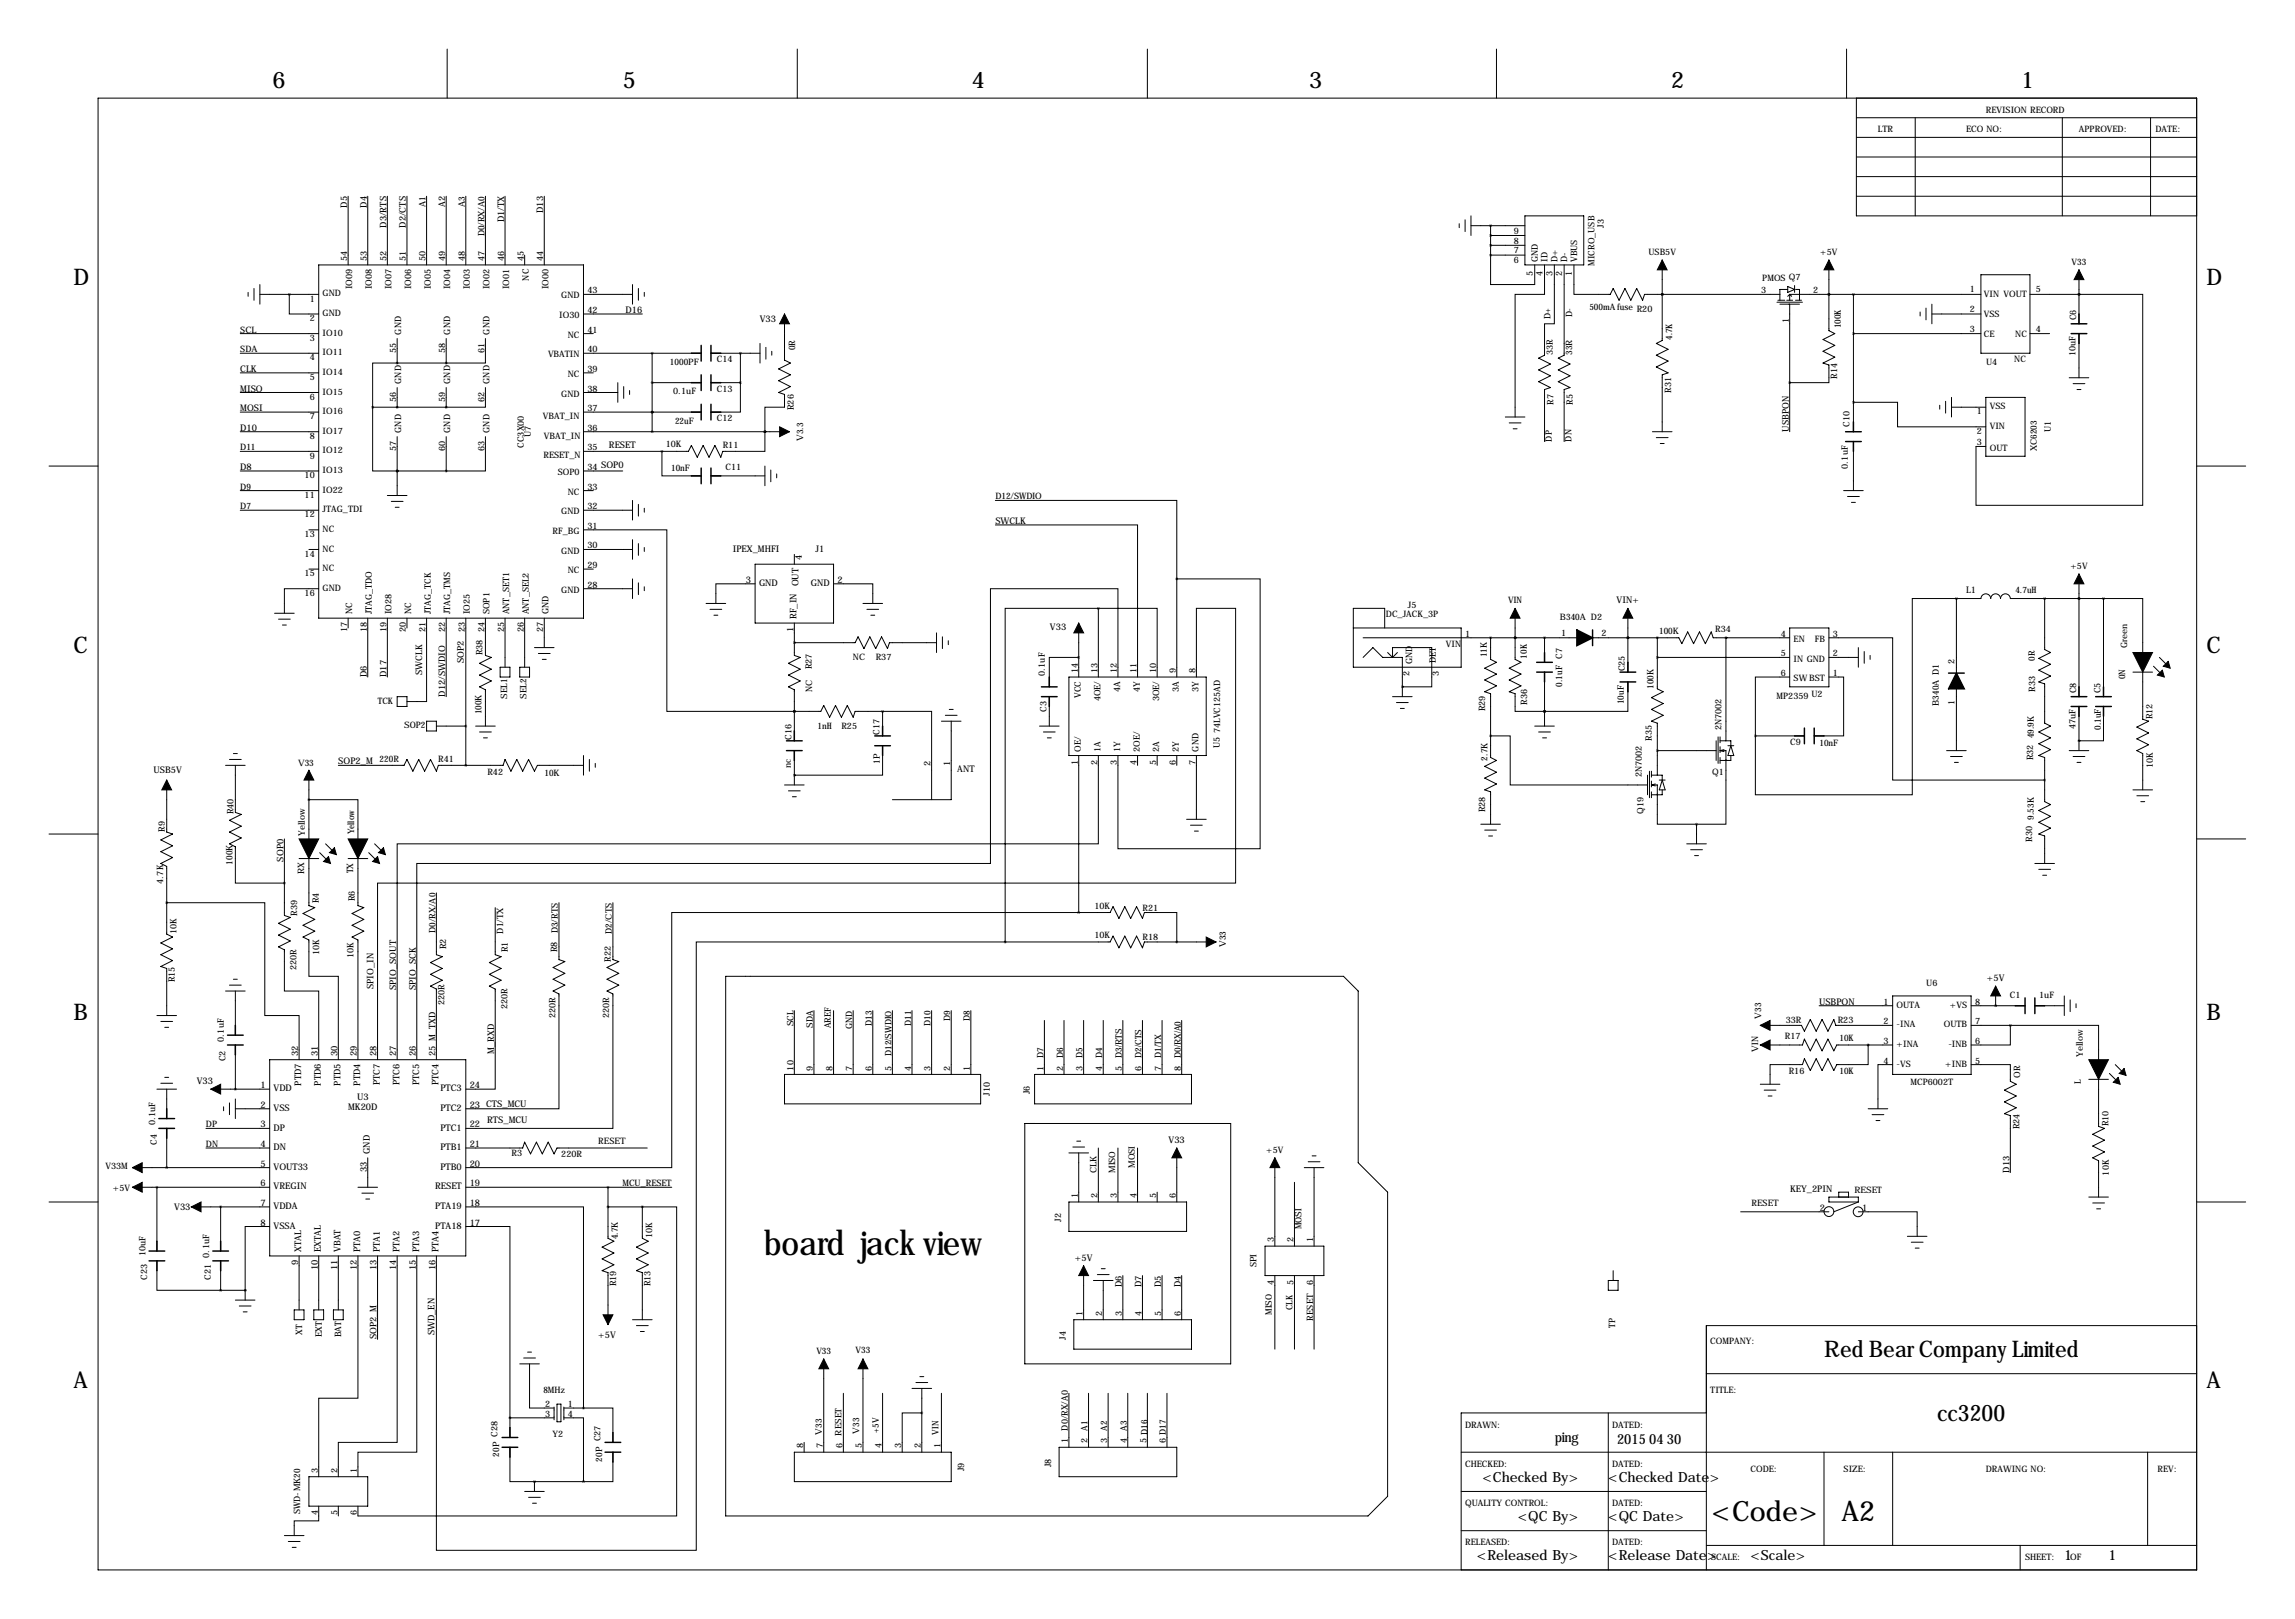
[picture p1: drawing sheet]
<svg xmlns="http://www.w3.org/2000/svg" width="594mm" height="419mm" viewBox="0 0 594 419" stroke-linecap="round" stroke-linejoin="round" font-family="sans-serif">
<defs><g id="words">
<text font-size="8.9" x="197.9" y="324.9">board jack view</text>
<g font-size="7.3">
<text x="443.3" y="393.7">&lt;Code&gt;</text>
<text x="477" y="393.7">A2</text>
</g>
<g font-size="5.9">
<text x="70.6" y="22.9">6</text>
<text x="161.3" y="22.9">5</text>
<text x="251.7" y="22.9">4</text>
<text x="339.1" y="22.9">3</text>
<text x="432.8" y="22.9">2</text>
<text x="523.5" y="22.9">1</text>
<text x="19" y="73.7">D</text>
<text x="571.5" y="73.7">D</text>
<text x="19" y="168.9">C</text>
<text x="571.5" y="168.9">C</text>
<text x="19" y="264.2">B</text>
<text x="571.5" y="264.2">B</text>
<text x="472.5" y="351.2">Red Bear Company Limited</text>
<text x="19" y="359.4">A</text>
<text x="571.5" y="359.4">A</text>
<text x="501.7" y="367.7">cc3200</text>
</g>
<g font-size="3.6">
<text x="402.7" y="373.3">ping</text>
<text x="418.8" y="373.8">2015 04 30</text>
<text x="384" y="383.5">&lt;Checked By&gt;</text>
<text x="416.6" y="383.5">&lt;Checked Date&gt;</text>
<text x="393.1" y="393.7">&lt;QC By&gt;</text>
<text x="416.6" y="393.7">&lt;QC Date&gt;</text>
<text x="382.5" y="403.9">&lt;Released By&gt;</text>
<text x="416.6" y="403.9">&lt;Release Date&gt;</text>
<text x="453.4" y="403.9">&lt;Scale&gt;</text>
<text x="534.7" y="403.9">1</text>
<text x="546.1" y="403.9">1</text>
</g>
<g font-size="2.4">
<text x="89.9" y="53.8" transform="rotate(-90 89.9 53.8)">D5</text>
<text x="95" y="53.8" transform="rotate(-90 95 53.8)">D4</text>
<text x="115.3" y="53.7" transform="rotate(-90 115.3 53.7)">A2</text>
<text x="100.1" y="59" transform="rotate(-90 100.1 59)">D3/RTS</text>
<text x="105.2" y="59" transform="rotate(-90 105.2 59)">D2/CTS</text>
<text x="130.6" y="57.6" transform="rotate(-90 130.6 57.6)">D1/TX</text>
<text x="140.7" y="55.1" transform="rotate(-90 140.7 55.1)">D13</text>
<text x="162" y="81">D16</text>
<text x="196.8" y="83.3">V33</text>
<text x="62.2" y="96.3">CLK</text>
<text x="62.2" y="101.3">MISO</text>
<text x="62.2" y="106.4">MOSI</text>
<text x="62.2" y="111.5">D10</text>
<text x="463.3" y="111.8" transform="rotate(-90 463.3 111.8)">USBPON</text>
<text x="157.7" y="116">RESET</text>
<text x="62.2" y="121.7">D8</text>
<text x="155.7" y="121">SOP0</text>
<text x="257.8" y="135.6">SWCLK</text>
<text x="189.8" y="142.9">IPEX_MHFI</text>
<text x="211.2" y="143">J1</text>
<text x="207.7" y="145" transform="rotate(-90 207.7 145)">4</text>
<text x="193.2" y="150.9">3</text>
<text x="196.6" y="151.7">GND</text>
<text x="206.8" y="151.8" transform="rotate(-90 206.8 151.8)">OUT</text>
<text x="210" y="151.7">GND</text>
<text x="216.9" y="150.9">2</text>
<text x="509.2" y="153.4">L1</text>
<text x="206.3" y="160.3" transform="rotate(-90 206.3 160.3)">RF_IN</text>
<text x="418.7" y="156.2">VIN+</text>
<text x="205.5" y="163.7" transform="rotate(-90 205.5 163.7)">1</text>
<text x="272" y="163.1">V33</text>
<text x="120.1" y="171.7" transform="rotate(-90 120.1 171.7)">SOP2</text>
<text x="95" y="175.3" transform="rotate(-90 95 175.3)">D6</text>
<text x="100.1" y="175.3" transform="rotate(-90 100.1 175.3)">D17</text>
<text x="109.4" y="174.8" transform="rotate(-90 109.4 174.8)">SWCLK</text>
<text x="115.3" y="180.3" transform="rotate(-90 115.3 180.3)">D12/SWDIO</text>
<text x="87.6" y="197.9">SOP2_M</text>
<text x="39.8" y="200">USB5V</text>
<text x="241" y="198.4" transform="rotate(-90 241 198.4)">2</text>
<text x="246.1" y="198.4" transform="rotate(-90 246.1 198.4)">1</text>
<text x="247.9" y="199.8">ANT</text>
<text x="73.4" y="223" transform="rotate(-90 73.4 223)">SOP0</text>
<text x="96.8" y="256" transform="rotate(-90 96.8 256)">SPIO_IN</text>
<text x="102.6" y="256.3" transform="rotate(-90 102.6 256.3)">SPIO_SOUT</text>
<text x="107.7" y="256.3" transform="rotate(-90 107.7 256.3)">SPIO_SCK</text>
<text x="514.6" y="254">+5V</text>
<text x="471.2" y="260.1">USBPON</text>
<text x="77.2" y="273.3" transform="rotate(-90 77.2 273.3)">32</text>
<text x="82.3" y="273.3" transform="rotate(-90 82.3 273.3)">31</text>
<text x="87.4" y="273.3" transform="rotate(-90 87.4 273.3)">30</text>
<text x="92.5" y="273.3" transform="rotate(-90 92.5 273.3)">29</text>
<text x="97.5" y="273.3" transform="rotate(-90 97.5 273.3)">28</text>
<text x="102.6" y="273.3" transform="rotate(-90 102.6 273.3)">27</text>
<text x="107.7" y="273.3" transform="rotate(-90 107.7 273.3)">26</text>
<text x="112.8" y="273.3" transform="rotate(-90 112.8 273.3)">25 M_TXD</text>
<text x="128" y="272.8" transform="rotate(-90 128 272.8)">M_RXD</text>
<text x="51" y="280.7">V33</text>
<text x="67.5" y="281.7">1</text>
<text x="78" y="281" transform="rotate(-90 78 281)">PTD7</text>
<text x="83.1" y="281" transform="rotate(-90 83.1 281)">PTD6</text>
<text x="88.2" y="281" transform="rotate(-90 88.2 281)">PTD5</text>
<text x="93.3" y="281" transform="rotate(-90 93.3 281)">PTD4</text>
<text x="98.4" y="280.9" transform="rotate(-90 98.4 280.9)">PTC7</text>
<text x="103.4" y="280.9" transform="rotate(-90 103.4 280.9)">PTC6</text>
<text x="108.5" y="280.9" transform="rotate(-90 108.5 280.9)">PTC5</text>
<text x="113.6" y="280.9" transform="rotate(-90 113.6 280.9)">PTC4</text>
<text x="121.7" y="281.7">24</text>
<text x="67.5" y="286.8">2</text>
<text x="70.9" y="282.5">VDD</text>
<text x="70.9" y="287.6">VSS</text>
<text x="90.2" y="287.4">MK20D</text>
<text x="92.5" y="284.7">U3</text>
<text x="114.1" y="287.6">PTC2</text>
<text x="114.1" y="282.5">PTC3</text>
<text x="121.7" y="286.8">23 CTS_MCU</text>
<text x="67.5" y="291.8">3</text>
<text x="70.9" y="292.7">DP</text>
<text x="114.1" y="292.7">PTC1</text>
<text x="121.7" y="291.8">22</text>
<text x="126.2" y="290.6">RTS_MCU</text>
<text x="67.5" y="296.9">4</text>
<text x="70.9" y="297.8">DN</text>
<text x="95.8" y="298.7" transform="rotate(-90 95.8 298.7)">GND</text>
<text x="114.1" y="297.8">PTB1</text>
<text x="121.7" y="296.9">21</text>
<text x="302.7" y="295.9">V33</text>
<text x="67.5" y="302">5</text>
<text x="70.9" y="302.8">VOUT33</text>
<text x="95" y="303.5" transform="rotate(-90 95 303.5)">33</text>
<text x="114.1" y="302.8">PTB0</text>
<text x="121.7" y="302">20</text>
<text x="520.4" y="303.5" transform="rotate(-90 520.4 303.5)">D13</text>
<text x="67.5" y="307.1">6</text>
<text x="70.9" y="307.9">VREGIN</text>
<text x="112.7" y="307.9">RESET</text>
<text x="121.7" y="307.1">19</text>
<text x="463.6" y="308.5">KEY_2PIN</text>
<text x="45.1" y="313.2">V33</text>
<text x="67.5" y="312.2">7</text>
<text x="67.5" y="317.2">8</text>
<text x="70.9" y="313">VDDA</text>
<text x="112.7" y="313">PTA19</text>
<text x="121.7" y="317.2">17</text>
<text x="121.7" y="312.2">18</text>
<text x="471.3" y="313.4">2</text>
<text x="482.3" y="313.4">1</text>
<text x="70.9" y="318.1">VSSA</text>
<text x="112.7" y="318.1">PTA18</text>
<text x="77.2" y="327.5" transform="rotate(-90 77.2 327.5)">9</text>
<text x="78" y="324.1" transform="rotate(-90 78 324.1)">XTAL</text>
<text x="82.3" y="328.9" transform="rotate(-90 82.3 328.9)">10</text>
<text x="83.1" y="324.1" transform="rotate(-90 83.1 324.1)">EXTAL</text>
<text x="87.4" y="328.9" transform="rotate(-90 87.4 328.9)">11</text>
<text x="88.2" y="324.1" transform="rotate(-90 88.2 324.1)">VBAT</text>
<text x="92.5" y="328.9" transform="rotate(-90 92.5 328.9)">12</text>
<text x="93.3" y="324.1" transform="rotate(-90 93.3 324.1)">PTA0</text>
<text x="97.5" y="328.9" transform="rotate(-90 97.5 328.9)">13</text>
<text x="98.4" y="324.1" transform="rotate(-90 98.4 324.1)">PTA1</text>
<text x="102.6" y="328.9" transform="rotate(-90 102.6 328.9)">14</text>
<text x="103.4" y="324.1" transform="rotate(-90 103.4 324.1)">PTA2</text>
<text x="107.7" y="328.9" transform="rotate(-90 107.7 328.9)">15</text>
<text x="108.5" y="324.1" transform="rotate(-90 108.5 324.1)">PTA3</text>
<text x="112.8" y="328.9" transform="rotate(-90 112.8 328.9)">16</text>
<text x="113.6" y="324.1" transform="rotate(-90 113.6 324.1)">PTA4</text>
<text x="278.4" y="326.4">+5V</text>
<text x="290.6" y="333.2" transform="rotate(-90 290.6 333.2)">D6</text>
<text x="295.7" y="333.2" transform="rotate(-90 295.7 333.2)">D7</text>
<text x="300.7" y="333.2" transform="rotate(-90 300.7 333.2)">D5</text>
<text x="305.8" y="333.2" transform="rotate(-90 305.8 333.2)">D4</text>
<text x="97.5" y="346.7" transform="rotate(-90 97.5 346.7)">SOP2_M</text>
<text x="112.5" y="345.7" transform="rotate(-90 112.5 345.7)">SWD_EN</text>
<text x="154.9" y="346.5">+5V</text>
</g>
<g font-size="2.3">
<text x="514.4" y="29.2">REVISION RECORD</text>
<text x="486.4" y="34.3">LTR</text>
<text x="509.3" y="34.3">ECO NO:</text>
<text x="538.5" y="34.3">APPROVED:</text>
<text x="558.3" y="34.3">DATE:</text>
<text x="110.2" y="53.6" transform="rotate(-90 110.2 53.6)">A1</text>
<text x="120.4" y="53.6" transform="rotate(-90 120.4 53.6)">A3</text>
<text x="415.4" y="59" transform="rotate(-90 415.4 59)">J3</text>
<text x="125.5" y="61.2" transform="rotate(-90 125.5 61.2)">D0/RX/A0</text>
<text x="392.1" y="65.6">7</text>
<text x="392.1" y="63.1">8</text>
<text x="392.1" y="60.5">9</text>
<text x="89.9" y="67.6" transform="rotate(-90 89.9 67.6)">54</text>
<text x="95" y="67.6" transform="rotate(-90 95 67.6)">53</text>
<text x="100.1" y="67.6" transform="rotate(-90 100.1 67.6)">52</text>
<text x="105.2" y="67.6" transform="rotate(-90 105.2 67.6)">51</text>
<text x="110.2" y="67.6" transform="rotate(-90 110.2 67.6)">50</text>
<text x="115.3" y="67.6" transform="rotate(-90 115.3 67.6)">49</text>
<text x="120.4" y="67.6" transform="rotate(-90 120.4 67.6)">48</text>
<text x="125.5" y="67.6" transform="rotate(-90 125.5 67.6)">47</text>
<text x="130.6" y="67.6" transform="rotate(-90 130.6 67.6)">46</text>
<text x="135.6" y="67.6" transform="rotate(-90 135.6 67.6)">45</text>
<text x="140.7" y="67.6" transform="rotate(-90 140.7 67.6)">44</text>
<text x="392.1" y="68.2">6</text>
<text x="397" y="71.4" transform="rotate(-90 397 71.4)">5</text>
<text x="398.3" y="67.8" transform="rotate(-90 398.3 67.8)">GND</text>
<text x="399.5" y="71.4" transform="rotate(-90 399.5 71.4)">4</text>
<text x="400.9" y="67.8" transform="rotate(-90 400.9 67.8)">ID</text>
<text x="402.1" y="71.4" transform="rotate(-90 402.1 71.4)">3</text>
<text x="403.4" y="67.8" transform="rotate(-90 403.4 67.8)">D+</text>
<text x="404.6" y="71.4" transform="rotate(-90 404.6 71.4)">2</text>
<text x="405.9" y="67.8" transform="rotate(-90 405.9 67.8)">D-</text>
<text x="407.2" y="71.4" transform="rotate(-90 407.2 71.4)">1</text>
<text x="408.5" y="67.8" transform="rotate(-90 408.5 67.8)">VBUS</text>
<text x="413" y="68.8" transform="rotate(-90 413 68.8)">MICRO_USB</text>
<text x="427" y="66">USB5V</text>
<text x="471.5" y="66">+5V</text>
<text x="536.6" y="68.6">V33</text>
<text x="83.6" y="76.8">GND</text>
<text x="91.2" y="74.9" transform="rotate(-90 91.2 74.9)">IO09</text>
<text x="96.3" y="74.9" transform="rotate(-90 96.3 74.9)">IO08</text>
<text x="101.4" y="74.9" transform="rotate(-90 101.4 74.9)">IO07</text>
<text x="106.5" y="74.9" transform="rotate(-90 106.5 74.9)">IO06</text>
<text x="111.5" y="74.9" transform="rotate(-90 111.5 74.9)">IO05</text>
<text x="116.6" y="74.9" transform="rotate(-90 116.6 74.9)">IO04</text>
<text x="121.7" y="74.9" transform="rotate(-90 121.7 74.9)">IO03</text>
<text x="126.8" y="74.9" transform="rotate(-90 126.8 74.9)">IO02</text>
<text x="131.9" y="74.9" transform="rotate(-90 131.9 74.9)">IO01</text>
<text x="137" y="72.6" transform="rotate(-90 137 72.6)">NC</text>
<text x="142" y="74.9" transform="rotate(-90 142 74.9)">IO00</text>
<text x="145.4" y="77.3">GND</text>
<text x="152.1" y="75.9">43</text>
<text x="456.1" y="75.9">3</text>
<text x="456.5" y="72.6">PMOS Q7</text>
<text x="469.6" y="75.9">2</text>
<text x="510.2" y="75.7">1</text>
<text x="513.8" y="77">VIN VOUT</text>
<text x="527.3" y="75.7">5</text>
<text x="80.2" y="78.1">1</text>
<text x="80.2" y="83.1">2</text>
<text x="83.6" y="81.8">GND</text>
<text x="144.8" y="82.3">IO30</text>
<text x="152.1" y="81">42</text>
<text x="401.6" y="82.5" transform="rotate(-90 401.6 82.5)">D+</text>
<text x="407.2" y="82" transform="rotate(-90 407.2 82)">D-</text>
<text x="411.7" y="80.3">500mA fuse R20</text>
<text x="463.3" y="83.6" transform="rotate(-90 463.3 83.6)">1</text>
<text x="510.2" y="80.8">2</text>
<text x="513.8" y="82.1">VSS</text>
<text x="537.7" y="82.9" transform="rotate(-90 537.7 82.9)">C6</text>
<text x="62.2" y="86.1">SCL</text>
<text x="80.2" y="88.2">3</text>
<text x="83.6" y="86.9">IO10</text>
<text x="103.9" y="86.6" transform="rotate(-90 103.9 86.6)">GND</text>
<text x="116.6" y="86.6" transform="rotate(-90 116.6 86.6)">GND</text>
<text x="126.8" y="86.6" transform="rotate(-90 126.8 86.6)">GND</text>
<text x="147.1" y="87.4">NC</text>
<text x="152.1" y="86.1">41</text>
<text x="433.1" y="88" transform="rotate(-90 433.1 88)">4.7K</text>
<text x="476.8" y="85" transform="rotate(-90 476.8 85)">100K</text>
<text x="510.2" y="85.9">3</text>
<text x="513.8" y="87.2">CE</text>
<text x="522" y="87.2">NC</text>
<text x="527.3" y="85.9">4</text>
<text x="62.2" y="91.2">SDA</text>
<text x="80.2" y="93.3">4</text>
<text x="83.6" y="92">IO11</text>
<text x="102.6" y="91.3" transform="rotate(-90 102.6 91.3)">55</text>
<text x="115.3" y="91.3" transform="rotate(-90 115.3 91.3)">58</text>
<text x="125.5" y="91.3" transform="rotate(-90 125.5 91.3)">61</text>
<text x="141.9" y="92.5">VBATIN</text>
<text x="152.1" y="91.2">40</text>
<text x="173.5" y="94.5">1000PF</text>
<text x="185.7" y="93.8">C14</text>
<text x="206" y="90.7" transform="rotate(-90 206 90.7)">0R</text>
<text x="402.2" y="92" transform="rotate(-90 402.2 92)">33R</text>
<text x="407.2" y="91.9" transform="rotate(-90 407.2 91.9)">33R</text>
<text x="514.4" y="94.5">U4</text>
<text x="521.7" y="93.8">NC</text>
<text x="537.6" y="92.2" transform="rotate(-90 537.6 92.2)">10uF</text>
<text x="80.2" y="98.4">5</text>
<text x="83.6" y="97.1">IO14</text>
<text x="103.9" y="99.3" transform="rotate(-90 103.9 99.3)">GND</text>
<text x="116.6" y="99.3" transform="rotate(-90 116.6 99.3)">GND</text>
<text x="126.8" y="99.3" transform="rotate(-90 126.8 99.3)">GND</text>
<text x="147.1" y="97.6">NC</text>
<text x="152.1" y="101.3">38</text>
<text x="152.1" y="96.3">39</text>
<text x="185.7" y="101.4">C13</text>
<text x="432.8" y="101.6" transform="rotate(-90 432.8 101.6)">R31</text>
<text x="475.8" y="98.1" transform="rotate(-90 475.8 98.1)">R14</text>
<text x="80.2" y="103.5">6</text>
<text x="83.6" y="102.2">IO15</text>
<text x="83.6" y="107.2">IO16</text>
<text x="102.6" y="104" transform="rotate(-90 102.6 104)">56</text>
<text x="115.3" y="104" transform="rotate(-90 115.3 104)">59</text>
<text x="125.5" y="104" transform="rotate(-90 125.5 104)">62</text>
<text x="145.4" y="102.7">GND</text>
<text x="152.1" y="106.4">37</text>
<text x="174.3" y="102.1">0.1uF</text>
<text x="205.6" y="106.2" transform="rotate(-90 205.6 106.2)">R26</text>
<text x="402.3" y="104.8" transform="rotate(-90 402.3 104.8)">R7</text>
<text x="407.4" y="104.8" transform="rotate(-90 407.4 104.8)">R5</text>
<text x="512" y="107.3">1</text>
<text x="515.4" y="106">VSS</text>
<text x="80.2" y="108.5">7</text>
<text x="80.2" y="113.6">8</text>
<text x="83.6" y="112.3">IO17</text>
<text x="103.9" y="112" transform="rotate(-90 103.9 112)">GND</text>
<text x="116.6" y="112" transform="rotate(-90 116.6 112)">GND</text>
<text x="126.8" y="112" transform="rotate(-90 126.8 112)">GND</text>
<text x="137.5" y="113.2" transform="rotate(-90 137.5 113.2)">U7</text>
<text x="140.6" y="108.5">VBAT_IN</text>
<text x="140.9" y="113.6">VBAT_IN</text>
<text x="152.1" y="111.5">36</text>
<text x="174.9" y="109.7">22uF</text>
<text x="185.7" y="109.1">C12</text>
<text x="479" y="110.5" transform="rotate(-90 479 110.5)">C10</text>
<text x="512" y="112.4">2</text>
<text x="515.4" y="111">VIN</text>
<text x="531.2" y="111.9" transform="rotate(-90 531.2 111.9)">U1</text>
<text x="62.2" y="116.6">D11</text>
<text x="80.2" y="118.7">9</text>
<text x="83.6" y="117.4">IO12</text>
<text x="102.6" y="116.7" transform="rotate(-90 102.6 116.7)">57</text>
<text x="115.3" y="116.7" transform="rotate(-90 115.3 116.7)">60</text>
<text x="125.5" y="116.7" transform="rotate(-90 125.5 116.7)">63</text>
<text x="135.6" y="115.9" transform="rotate(-90 135.6 115.9)">CC3X00</text>
<text x="140.7" y="118.7">RESET_N</text>
<text x="152.1" y="116.6">35</text>
<text x="172.5" y="115.7">10K</text>
<text x="187.2" y="116.1">R11</text>
<text x="208" y="114.1" transform="rotate(-90 208 114.1)">V3.3</text>
<text x="401.9" y="114.3" transform="rotate(-90 401.9 114.3)">DP</text>
<text x="407" y="114.3" transform="rotate(-90 407 114.3)">DN</text>
<text x="512" y="115.3">3</text>
<text x="515.4" y="116.6">OUT</text>
<text x="527.6" y="116.7" transform="rotate(-90 527.6 116.7)">XC6203</text>
<text x="78.9" y="123.8">10</text>
<text x="83.6" y="122.5">IO13</text>
<text x="144.4" y="123">SOP0</text>
<text x="152.1" y="121.7">34</text>
<text x="173.8" y="121.9">10nF</text>
<text x="187.9" y="121.8">C11</text>
<text x="478.6" y="121.3" transform="rotate(-90 478.6 121.3)">0.1uF</text>
<text x="62.2" y="126.7">D9</text>
<text x="62.2" y="131.8">D7</text>
<text x="78.9" y="128.9">11</text>
<text x="83.6" y="127.6">IO22</text>
<text x="147.1" y="128.1">NC</text>
<text x="152.1" y="131.8">32</text>
<text x="152.1" y="126.7">33</text>
<text x="257.8" y="129.3">D12/SWDIO</text>
<text x="78.9" y="133.9">12</text>
<text x="83.6" y="132.6">JTAG_TDI</text>
<text x="83.6" y="137.7">NC</text>
<text x="145.4" y="133.1">GND</text>
<text x="152.1" y="136.9">31</text>
<text x="78.9" y="139">13</text>
<text x="83.6" y="142.8">NC</text>
<text x="143.1" y="138.2">RF_BG</text>
<text x="145.4" y="143.3">GND</text>
<text x="152.1" y="142">30</text>
<text x="78.9" y="144.1">14</text>
<text x="78.9" y="149.2">15</text>
<text x="83.6" y="147.9">NC</text>
<text x="147.1" y="148.4">NC</text>
<text x="152.1" y="147.1">29</text>
<text x="536.2" y="147.3">+5V</text>
<text x="78.9" y="154.3">16</text>
<text x="83.6" y="153">GND</text>
<text x="145.4" y="153.5">GND</text>
<text x="152.1" y="152.1">28</text>
<text x="522" y="153.4">4.7uH</text>
<text x="91.2" y="159" transform="rotate(-90 91.2 159)">NC</text>
<text x="96.3" y="159" transform="rotate(-90 96.3 159)">JTAG_TDO</text>
<text x="101.4" y="159" transform="rotate(-90 101.4 159)">IO28</text>
<text x="106.5" y="159" transform="rotate(-90 106.5 159)">NC</text>
<text x="111.5" y="159" transform="rotate(-90 111.5 159)">JTAG_TCK</text>
<text x="116.6" y="159" transform="rotate(-90 116.6 159)">JTAG_TMS</text>
<text x="121.7" y="159" transform="rotate(-90 121.7 159)">IO25</text>
<text x="126.8" y="159" transform="rotate(-90 126.8 159)">SOP1</text>
<text x="131.9" y="159" transform="rotate(-90 131.9 159)">ANT_SET1</text>
<text x="137" y="159" transform="rotate(-90 137 159)">ANT_SEL2</text>
<text x="142" y="159" transform="rotate(-90 142 159)">GND</text>
<text x="359" y="159.6">DC_JACK_3P</text>
<text x="364.6" y="157.5">J5</text>
<text x="390.7" y="156.2">VIN</text>
<text x="404.1" y="160.6">B340A D2</text>
<text x="89.9" y="163.7" transform="rotate(-90 89.9 163.7)">17</text>
<text x="95" y="163.7" transform="rotate(-90 95 163.7)">18</text>
<text x="100.1" y="163.7" transform="rotate(-90 100.1 163.7)">19</text>
<text x="105.2" y="163.7" transform="rotate(-90 105.2 163.7)">20</text>
<text x="110.2" y="163.7" transform="rotate(-90 110.2 163.7)">21</text>
<text x="115.3" y="163.7" transform="rotate(-90 115.3 163.7)">22</text>
<text x="120.4" y="163.7" transform="rotate(-90 120.4 163.7)">23</text>
<text x="125.5" y="163.7" transform="rotate(-90 125.5 163.7)">24</text>
<text x="130.6" y="163.7" transform="rotate(-90 130.6 163.7)">25</text>
<text x="135.6" y="163.7" transform="rotate(-90 135.6 163.7)">26</text>
<text x="140.7" y="163.7" transform="rotate(-90 140.7 163.7)">27</text>
<text x="374.5" y="167.4">VIN</text>
<text x="379.5" y="164.8">1</text>
<text x="404.3" y="164.6">1</text>
<text x="414.8" y="164.6">2</text>
<text x="429.7" y="164.1">100K</text>
<text x="444.2" y="163.7">R34</text>
<text x="461.2" y="164.8">4</text>
<text x="464.6" y="166.2">EN</text>
<text x="470.1" y="166.2">FB</text>
<text x="474.7" y="164.8">3</text>
<text x="550.9" y="167.8" transform="rotate(-90 550.9 167.8)">Green</text>
<text x="125" y="169.7" transform="rotate(-90 125 169.7)">R38</text>
<text x="210.3" y="173.2" transform="rotate(-90 210.3 173.2)">R27</text>
<text x="220.9" y="171">NC</text>
<text x="226.8" y="170.9">R37</text>
<text x="365.8" y="172" transform="rotate(-90 365.8 172)">GND</text>
<text x="371.9" y="171.7" transform="rotate(-90 371.9 171.7)">DET</text>
<text x="385.1" y="170.1" transform="rotate(-90 385.1 170.1)">11K</text>
<text x="395.5" y="170.5" transform="rotate(-90 395.5 170.5)">10K</text>
<text x="404.6" y="170.5" transform="rotate(-90 404.6 170.5)">C7</text>
<text x="420.9" y="173.7" transform="rotate(-90 420.9 173.7)">C25</text>
<text x="461.2" y="169.9">5</text>
<text x="464.6" y="171.2">IN GND</text>
<text x="474.7" y="169.9">2</text>
<text x="506.2" y="172" transform="rotate(-90 506.2 172)">2</text>
<text x="527.1" y="171" transform="rotate(-90 527.1 171)">0R</text>
<text x="210.3" y="179.1" transform="rotate(-90 210.3 179.1)">NC</text>
<text x="270.6" y="174.9" transform="rotate(-90 270.6 174.9)">0.1uF</text>
<text x="279.1" y="174.2" transform="rotate(-90 279.1 174.2)">14</text>
<text x="284.2" y="174.2" transform="rotate(-90 284.2 174.2)">13</text>
<text x="289.3" y="174.2" transform="rotate(-90 289.3 174.2)">12</text>
<text x="290.1" y="179" transform="rotate(-90 290.1 179)">4A</text>
<text x="294.4" y="174.2" transform="rotate(-90 294.4 174.2)">11</text>
<text x="295.2" y="179" transform="rotate(-90 295.2 179)">4Y</text>
<text x="299.5" y="174.2" transform="rotate(-90 299.5 174.2)">10</text>
<text x="304.5" y="174.2" transform="rotate(-90 304.5 174.2)">9</text>
<text x="305.4" y="179" transform="rotate(-90 305.4 179)">3A</text>
<text x="309.6" y="174.2" transform="rotate(-90 309.6 174.2)">8</text>
<text x="310.4" y="179" transform="rotate(-90 310.4 179)">3Y</text>
<text x="365.1" y="175.1" transform="rotate(-90 365.1 175.1)">2</text>
<text x="372.7" y="175.1" transform="rotate(-90 372.7 175.1)">3</text>
<text x="404.7" y="177.8" transform="rotate(-90 404.7 177.8)">0.1uF</text>
<text x="428.2" y="178.3" transform="rotate(-90 428.2 178.3)">100K</text>
<text x="461.2" y="175">6</text>
<text x="464.6" y="176.3">SW BST</text>
<text x="474.7" y="175">1</text>
<text x="527.1" y="179.1" transform="rotate(-90 527.1 179.1)">R33</text>
<text x="537.7" y="179.4" transform="rotate(-90 537.7 179.4)">C8</text>
<text x="544.1" y="179.4" transform="rotate(-90 544.1 179.4)">C5</text>
<text x="550.4" y="175.8" transform="rotate(-90 550.4 175.8)">0N</text>
<text x="97.8" y="182.1">TCK</text>
<text x="124.7" y="184.9" transform="rotate(-90 124.7 184.9)">100K</text>
<text x="131.3" y="180.9" transform="rotate(-90 131.3 180.9)">SEL1</text>
<text x="136.4" y="180.9" transform="rotate(-90 136.4 180.9)">SEL2</text>
<text x="271" y="184.3" transform="rotate(-90 271 184.3)">C3</text>
<text x="280" y="180.6" transform="rotate(-90 280 180.6)">VCC</text>
<text x="285" y="181.5" transform="rotate(-90 285 181.5)">4OE/</text>
<text x="300.3" y="181.5" transform="rotate(-90 300.3 181.5)">3OE/</text>
<text x="384.6" y="184.2" transform="rotate(-90 384.6 184.2)">R29</text>
<text x="395.6" y="182.4" transform="rotate(-90 395.6 182.4)">R36</text>
<text x="420.6" y="182.3" transform="rotate(-90 420.6 182.3)">10uF</text>
<text x="460.2" y="180.8">MP2359 U2</text>
<text x="502.2" y="182.7" transform="rotate(-90 502.2 182.7)">B340A D1</text>
<text x="506.2" y="182.4" transform="rotate(-90 506.2 182.4)">1</text>
<text x="104.7" y="188.5">SOP2</text>
<text x="205" y="191.5" transform="rotate(-90 205 191.5)">C16</text>
<text x="211.8" y="188.8">1nH</text>
<text x="217.9" y="188.7">R25</text>
<text x="227.8" y="190.3" transform="rotate(-90 227.8 190.3)">C17</text>
<text x="316.1" y="189.7" transform="rotate(-90 316.1 189.7)">74LVC125AD</text>
<text x="427.8" y="191.8" transform="rotate(-90 427.8 191.8)">R35</text>
<text x="445.9" y="189" transform="rotate(-90 445.9 189)">2N7002</text>
<text x="526.8" y="191.1" transform="rotate(-90 526.8 191.1)">49.9K</text>
<text x="537.6" y="188.8" transform="rotate(-90 537.6 188.8)">47uF</text>
<text x="544.1" y="188.9" transform="rotate(-90 544.1 188.9)">0.1uF</text>
<text x="557.5" y="186.2" transform="rotate(-90 557.5 186.2)">R12</text>
<text x="98.3" y="197.1">220R</text>
<text x="113.5" y="197.4">R41</text>
<text x="227.9" y="197.7" transform="rotate(-90 227.9 197.7)">1P</text>
<text x="279.1" y="197.9" transform="rotate(-90 279.1 197.9)">1</text>
<text x="280" y="194.6" transform="rotate(-90 280 194.6)">OE/</text>
<text x="284.2" y="197.9" transform="rotate(-90 284.2 197.9)">2</text>
<text x="285" y="194.6" transform="rotate(-90 285 194.6)">1A</text>
<text x="289.3" y="197.9" transform="rotate(-90 289.3 197.9)">3</text>
<text x="290.1" y="194.6" transform="rotate(-90 290.1 194.6)">1Y</text>
<text x="294.4" y="197.9" transform="rotate(-90 294.4 197.9)">4</text>
<text x="295.2" y="194.6" transform="rotate(-90 295.2 194.6)">2OE/</text>
<text x="299.5" y="197.9" transform="rotate(-90 299.5 197.9)">5</text>
<text x="300.3" y="194.6" transform="rotate(-90 300.3 194.6)">2A</text>
<text x="304.5" y="197.9" transform="rotate(-90 304.5 197.9)">6</text>
<text x="305.4" y="194.6" transform="rotate(-90 305.4 194.6)">2Y</text>
<text x="309.6" y="197.9" transform="rotate(-90 309.6 197.9)">7</text>
<text x="310.4" y="194.6" transform="rotate(-90 310.4 194.6)">GND</text>
<text x="316" y="193.7" transform="rotate(-90 316 193.7)">U5</text>
<text x="385.3" y="196.9" transform="rotate(-90 385.3 196.9)">2.7K</text>
<text x="463.7" y="192.9">C9</text>
<text x="471.3" y="193">10nF</text>
<text x="526.6" y="196.9" transform="rotate(-90 526.6 196.9)">R32</text>
<text x="77.2" y="198.4">V33</text>
<text x="126.2" y="200.5">R42</text>
<text x="141" y="200.9">10K</text>
<text x="204.8" y="198.8" transform="rotate(-90 204.8 198.8)">nc</text>
<text x="425.3" y="201.2" transform="rotate(-90 425.3 201.2)">2N7002</text>
<text x="443.5" y="200.7">Q1</text>
<text x="557.6" y="198.9" transform="rotate(-90 557.6 198.9)">10K</text>
<text x="42.7" y="215.3" transform="rotate(-90 42.7 215.3)">R9</text>
<text x="60.5" y="210.8" transform="rotate(-90 60.5 210.8)">R40</text>
<text x="91.7" y="215.9" transform="rotate(-90 91.7 215.9)">Yellow</text>
<text x="384.6" y="210.3" transform="rotate(-90 384.6 210.3)">R28</text>
<text x="425.7" y="210.7" transform="rotate(-90 425.7 210.7)">Q19</text>
<text x="526.8" y="212.2" transform="rotate(-90 526.8 212.2)">9.53K</text>
<text x="79" y="216.4" transform="rotate(-90 79 216.4)">Yellow</text>
<text x="526.4" y="217.9" transform="rotate(-90 526.4 217.9)">R30</text>
<text x="60.2" y="223.8" transform="rotate(-90 60.2 223.8)">100K</text>
<text x="78.7" y="226.3" transform="rotate(-90 78.7 226.3)">RX</text>
<text x="91.4" y="226.1" transform="rotate(-90 91.4 226.1)">TX</text>
<text x="42.3" y="228.8" transform="rotate(-90 42.3 228.8)">4.7K</text>
<text x="82.5" y="233.8" transform="rotate(-90 82.5 233.8)">R4</text>
<text x="91.9" y="233.3" transform="rotate(-90 91.9 233.3)">R6</text>
<text x="77" y="237" transform="rotate(-90 77 237)">R39</text>
<text x="283.5" y="235.3">10K</text>
<text x="295.9" y="235.7">R21</text>
<text x="45.7" y="241.8" transform="rotate(-90 45.7 241.8)">10K</text>
<text x="112.8" y="241.6" transform="rotate(-90 112.8 241.6)">D0/RX/A0</text>
<text x="115.6" y="245.7" transform="rotate(-90 115.6 245.7)">R2</text>
<text x="130.3" y="241.7" transform="rotate(-90 130.3 241.7)">D1/TX</text>
<text x="144.5" y="241.6" transform="rotate(-90 144.5 241.6)">D3/RTS</text>
<text x="158.5" y="241.7" transform="rotate(-90 158.5 241.7)">D2/CTS</text>
<text x="283.5" y="242.9">10K</text>
<text x="295.9" y="243.3">R18</text>
<text x="317.5" y="245.1" transform="rotate(-90 317.5 245.1)">V33</text>
<text x="76.8" y="251.1" transform="rotate(-90 76.8 251.1)">220R</text>
<text x="82.6" y="247.2" transform="rotate(-90 82.6 247.2)">10K</text>
<text x="91.5" y="247.9" transform="rotate(-90 91.5 247.9)">10K</text>
<text x="131.6" y="246.5" transform="rotate(-90 131.6 246.5)">R1</text>
<text x="144.3" y="246.5" transform="rotate(-90 144.3 246.5)">R8</text>
<text x="158.2" y="248.9" transform="rotate(-90 158.2 248.9)">R22</text>
<text x="45.3" y="254.3" transform="rotate(-90 45.3 254.3)">R15</text>
<text x="498.9" y="255.3">U6</text>
<text x="115.2" y="260.3" transform="rotate(-90 115.2 260.3)">220R</text>
<text x="131.4" y="261.3" transform="rotate(-90 131.4 261.3)">220R</text>
<text x="143.9" y="263.6" transform="rotate(-90 143.9 263.6)">220R</text>
<text x="157.8" y="263.6" transform="rotate(-90 157.8 263.6)">220R</text>
<text x="456.2" y="263.7" transform="rotate(-90 456.2 263.7)">V33</text>
<text x="487.9" y="260.1">1</text>
<text x="491.2" y="260.9">OUTA</text>
<text x="505" y="260.9">+VS</text>
<text x="511.6" y="260.1">8</text>
<text x="520.6" y="258.4">C1</text>
<text x="528.2" y="258.3">1uF</text>
<text x="58" y="269.7" transform="rotate(-90 58 269.7)">0.1uF</text>
<text x="205.5" y="265.7" transform="rotate(-90 205.5 265.7)">SCL</text>
<text x="210.6" y="266.1" transform="rotate(-90 210.6 266.1)">SDA</text>
<text x="215.2" y="266.2" transform="rotate(-90 215.2 266.2)">AREF</text>
<text x="220.7" y="266.4" transform="rotate(-90 220.7 266.4)">GND</text>
<text x="225.8" y="265.6" transform="rotate(-90 225.8 265.6)">D13</text>
<text x="236" y="265.6" transform="rotate(-90 236 265.6)">D11</text>
<text x="241" y="265.6" transform="rotate(-90 241 265.6)">D10</text>
<text x="246.1" y="264.4" transform="rotate(-90 246.1 264.4)">D9</text>
<text x="251.2" y="264.4" transform="rotate(-90 251.2 264.4)">D8</text>
<text x="462.3" y="269.1">R17</text>
<text x="462.5" y="264.9">33R</text>
<text x="476" y="264.8">R23</text>
<text x="476.4" y="269.5">10K</text>
<text x="487.9" y="265.2">2</text>
<text x="491.2" y="266">-INA</text>
<text x="503.5" y="266">OUTB</text>
<text x="511.6" y="265.2">7</text>
<text x="58.4" y="274.7" transform="rotate(-90 58.4 274.7)">C2</text>
<text x="230.9" y="273.3" transform="rotate(-90 230.9 273.3)">D12/SWDIO</text>
<text x="270.3" y="273.8" transform="rotate(-90 270.3 273.8)">D7</text>
<text x="275.3" y="273.8" transform="rotate(-90 275.3 273.8)">D6</text>
<text x="280.4" y="273.8" transform="rotate(-90 280.4 273.8)">D5</text>
<text x="285.5" y="273.8" transform="rotate(-90 285.5 273.8)">D4</text>
<text x="290.6" y="273.8" transform="rotate(-90 290.6 273.8)">D3/RTS</text>
<text x="295.7" y="273.8" transform="rotate(-90 295.7 273.8)">D2/CTS</text>
<text x="300.7" y="273.8" transform="rotate(-90 300.7 273.8)">D1/TX</text>
<text x="305.8" y="273.8" transform="rotate(-90 305.8 273.8)">D0/RX/A0</text>
<text x="455.4" y="272.2" transform="rotate(-90 455.4 272.2)">VIN</text>
<text x="487.9" y="270.3">3</text>
<text x="487.9" y="275.3">4</text>
<text x="491.2" y="271.1">+INA</text>
<text x="504.6" y="271.1">-INB</text>
<text x="511.6" y="275.3">5</text>
<text x="511.6" y="270.3">6</text>
<text x="539.5" y="273.6" transform="rotate(-90 539.5 273.6)">Yellow</text>
<text x="205.5" y="277.1" transform="rotate(-90 205.5 277.1)">10</text>
<text x="210.6" y="277.1" transform="rotate(-90 210.6 277.1)">9</text>
<text x="215.6" y="277.1" transform="rotate(-90 215.6 277.1)">8</text>
<text x="220.7" y="277.1" transform="rotate(-90 220.7 277.1)">7</text>
<text x="225.8" y="277.1" transform="rotate(-90 225.8 277.1)">6</text>
<text x="230.9" y="277.1" transform="rotate(-90 230.9 277.1)">5</text>
<text x="236" y="277.1" transform="rotate(-90 236 277.1)">4</text>
<text x="241" y="277.1" transform="rotate(-90 241 277.1)">3</text>
<text x="246.1" y="277.1" transform="rotate(-90 246.1 277.1)">2</text>
<text x="251.2" y="277.1" transform="rotate(-90 251.2 277.1)">1</text>
<text x="270.3" y="277.1" transform="rotate(-90 270.3 277.1)">1</text>
<text x="275.3" y="277.1" transform="rotate(-90 275.3 277.1)">2</text>
<text x="280.4" y="277.1" transform="rotate(-90 280.4 277.1)">3</text>
<text x="285.5" y="277.1" transform="rotate(-90 285.5 277.1)">4</text>
<text x="290.6" y="277.1" transform="rotate(-90 290.6 277.1)">5</text>
<text x="295.7" y="277.1" transform="rotate(-90 295.7 277.1)">6</text>
<text x="300.7" y="277.1" transform="rotate(-90 300.7 277.1)">7</text>
<text x="305.8" y="277.1" transform="rotate(-90 305.8 277.1)">8</text>
<text x="463.3" y="278">R16</text>
<text x="476.4" y="278.1">10K</text>
<text x="491.2" y="276.1">-VS</text>
<text x="494.8" y="280.8">MCP6002T</text>
<text x="503.9" y="276.1">+INB</text>
<text x="523.2" y="278.9" transform="rotate(-90 523.2 278.9)">OR</text>
<text x="539" y="280.5" transform="rotate(-90 539 280.5)">L</text>
<text x="256.4" y="283.7" transform="rotate(-90 256.4 283.7)">J10</text>
<text x="266.7" y="283.3" transform="rotate(-90 266.7 283.3)">J6</text>
<text x="40.2" y="291.3" transform="rotate(-90 40.2 291.3)">0.1uF</text>
<text x="53.3" y="291.8">DP</text>
<text x="523.1" y="292.4" transform="rotate(-90 523.1 292.4)">R24</text>
<text x="546.1" y="291.6" transform="rotate(-90 546.1 291.6)">R10</text>
<text x="40.6" y="296.3" transform="rotate(-90 40.6 296.3)">C4</text>
<text x="53.3" y="296.9">DN</text>
<text x="132.5" y="299.3">R3</text>
<text x="145.4" y="299.5">220R</text>
<text x="154.9" y="296.2">RESET</text>
<text x="328" y="298.4">+5V</text>
<text x="27.3" y="302.5">V33M</text>
<text x="284" y="303.7" transform="rotate(-90 284 303.7)">CLK</text>
<text x="288.8" y="303.6" transform="rotate(-90 288.8 303.6)">MISO</text>
<text x="293.9" y="302.3" transform="rotate(-90 293.9 302.3)">MOSI</text>
<text x="546.2" y="304.3" transform="rotate(-90 546.2 304.3)">10K</text>
<text x="29.3" y="308.4">+5V</text>
<text x="161.2" y="307.1">MCU_RESET</text>
<text x="279.1" y="310.1" transform="rotate(-90 279.1 310.1)">1</text>
<text x="284.2" y="310.1" transform="rotate(-90 284.2 310.1)">2</text>
<text x="289.3" y="310.1" transform="rotate(-90 289.3 310.1)">3</text>
<text x="294.4" y="310.1" transform="rotate(-90 294.4 310.1)">4</text>
<text x="299.5" y="310.1" transform="rotate(-90 299.5 310.1)">5</text>
<text x="304.5" y="310.1" transform="rotate(-90 304.5 310.1)">6</text>
<text x="480.3" y="308.9">RESET</text>
<text x="274.8" y="316.3" transform="rotate(-90 274.8 316.3)">J2</text>
<text x="453.6" y="312.2">RESET</text>
<text x="160" y="320.8" transform="rotate(-90 160 320.8)">4.7K</text>
<text x="168.9" y="320.6" transform="rotate(-90 168.9 320.6)">10K</text>
<text x="329.9" y="321.6" transform="rotate(-90 329.9 321.6)">3</text>
<text x="335" y="321.6" transform="rotate(-90 335 321.6)">2</text>
<text x="337.1" y="318.3" transform="rotate(-90 337.1 318.3)">MOSI</text>
<text x="340.1" y="321.6" transform="rotate(-90 340.1 321.6)">1</text>
<text x="37.7" y="325.1" transform="rotate(-90 37.7 325.1)">10uF</text>
<text x="54.2" y="325.5" transform="rotate(-90 54.2 325.5)">0.1uF</text>
<text x="325.4" y="328.1" transform="rotate(-90 325.4 328.1)">SPI</text>
<text x="38.1" y="331.2" transform="rotate(-90 38.1 331.2)">C23</text>
<text x="54.6" y="331.2" transform="rotate(-90 54.6 331.2)">C21</text>
<text x="159.6" y="333" transform="rotate(-90 159.6 333)">R19</text>
<text x="168.5" y="333" transform="rotate(-90 168.5 333)">R13</text>
<text x="329.9" y="332.5" transform="rotate(-90 329.9 332.5)">4</text>
<text x="335" y="332.5" transform="rotate(-90 335 332.5)">5</text>
<text x="340.1" y="332.5" transform="rotate(-90 340.1 332.5)">6</text>
<text x="280.4" y="340.6" transform="rotate(-90 280.4 340.6)">1</text>
<text x="285.5" y="340.6" transform="rotate(-90 285.5 340.6)">2</text>
<text x="290.6" y="340.6" transform="rotate(-90 290.6 340.6)">3</text>
<text x="295.7" y="340.6" transform="rotate(-90 295.7 340.6)">4</text>
<text x="300.7" y="340.6" transform="rotate(-90 300.7 340.6)">5</text>
<text x="305.8" y="340.6" transform="rotate(-90 305.8 340.6)">6</text>
<text x="329.4" y="340.4" transform="rotate(-90 329.4 340.4)">MISO</text>
<text x="334.8" y="339.2" transform="rotate(-90 334.8 339.2)">CLK</text>
<text x="340.1" y="341.9" transform="rotate(-90 340.1 341.9)">RESET</text>
<text x="78.2" y="345.5" transform="rotate(-90 78.2 345.5)">XT</text>
<text x="83.3" y="346.2" transform="rotate(-90 83.3 346.2)">EXT</text>
<text x="88.4" y="346.2" transform="rotate(-90 88.4 346.2)">BAT</text>
<text x="276.1" y="346.8" transform="rotate(-90 276.1 346.8)">J4</text>
<text x="418.3" y="343.6" transform="rotate(-90 418.3 343.6)">TP</text>
<text x="443" y="348">COMPANY:</text>
<text x="211.4" y="350.5">V33</text>
<text x="221.6" y="350.3">V33</text>
<text x="140.7" y="360.7">8MHz</text>
<text x="141.2" y="364.2">2</text>
<text x="147.1" y="364.2">1</text>
<text x="443" y="360.7">TITLE:</text>
<text x="141.2" y="366.8">3</text>
<text x="143.1" y="371.9">Y2</text>
<text x="147.1" y="366.8">4</text>
<text x="212.9" y="371.3" transform="rotate(-90 212.9 371.3)">V33</text>
<text x="217.9" y="371.6" transform="rotate(-90 217.9 371.6)">RESET</text>
<text x="222.5" y="371.1" transform="rotate(-90 222.5 371.1)">V33</text>
<text x="227.6" y="370.8" transform="rotate(-90 227.6 370.8)">+5V</text>
<text x="243.1" y="371.3" transform="rotate(-90 243.1 371.3)">VIN</text>
<text x="276.6" y="370.3" transform="rotate(-90 276.6 370.3)">D0/RX/A0</text>
<text x="281.7" y="370.3" transform="rotate(-90 281.7 370.3)">A1</text>
<text x="286.8" y="370.3" transform="rotate(-90 286.8 370.3)">A2</text>
<text x="291.8" y="370.3" transform="rotate(-90 291.8 370.3)">A3</text>
<text x="379.5" y="369.6">DRAWN:</text>
<text x="417.6" y="369.6">DATED:</text>
<text x="129.3" y="377.1" transform="rotate(-90 129.3 377.1)">20P C28</text>
<text x="208" y="374.9" transform="rotate(-90 208 374.9)">8</text>
<text x="213.1" y="374.9" transform="rotate(-90 213.1 374.9)">7</text>
<text x="218.2" y="374.9" transform="rotate(-90 218.2 374.9)">6</text>
<text x="223.3" y="374.9" transform="rotate(-90 223.3 374.9)">5</text>
<text x="228.3" y="374.9" transform="rotate(-90 228.3 374.9)">4</text>
<text x="233.4" y="374.9" transform="rotate(-90 233.4 374.9)">3</text>
<text x="238.5" y="374.9" transform="rotate(-90 238.5 374.9)">2</text>
<text x="243.6" y="374.9" transform="rotate(-90 243.6 374.9)">1</text>
<text x="276.6" y="373.6" transform="rotate(-90 276.6 373.6)">1</text>
<text x="281.7" y="373.6" transform="rotate(-90 281.7 373.6)">2</text>
<text x="286.8" y="373.6" transform="rotate(-90 286.8 373.6)">3</text>
<text x="291.8" y="373.6" transform="rotate(-90 291.8 373.6)">4</text>
<text x="296.9" y="373.6" transform="rotate(-90 296.9 373.6)">5 D16</text>
<text x="302" y="373.6" transform="rotate(-90 302 373.6)">6 D17</text>
<text x="82.3" y="381.3" transform="rotate(-90 82.3 381.3)">3</text>
<text x="87.4" y="381.3" transform="rotate(-90 87.4 381.3)">2</text>
<text x="92.5" y="381.3" transform="rotate(-90 92.5 381.3)">1</text>
<text x="156" y="378.3" transform="rotate(-90 156 378.3)">20P C27</text>
<text x="249.8" y="380.8" transform="rotate(-90 249.8 380.8)">J9</text>
<text x="272.3" y="379.8" transform="rotate(-90 272.3 379.8)">J8</text>
<text x="379.5" y="379.7">CHECKED:</text>
<text x="417.6" y="379.7">DATED:</text>
<text x="453.4" y="381">CODE:</text>
<text x="477.5" y="381">SIZE:</text>
<text x="514.4" y="381">DRAWING NO:</text>
<text x="558.8" y="381">REV:</text>
<text x="379.5" y="389.9">QUALITY CONTROL:</text>
<text x="417.6" y="389.9">DATED:</text>
<text x="77.8" y="392" transform="rotate(-90 77.8 392)">SWD-MK20</text>
<text x="82.3" y="392.2" transform="rotate(-90 82.3 392.2)">4</text>
<text x="87.4" y="392.2" transform="rotate(-90 87.4 392.2)">5</text>
<text x="92.5" y="392.2" transform="rotate(-90 92.5 392.2)">6</text>
<text x="379.5" y="400">RELEASED:</text>
<text x="417.6" y="400">DATED:</text>
<text x="443.2" y="403.9">SCALE:</text>
<text x="524.5" y="403.9">SHEET:</text>
<text x="536.2" y="403.9">OF</text>
</g>
</g></defs>
<g fill="none" stroke="#000" stroke-width=".26">
<path d="M115.8 12.7v12.7M206.5 12.7v12.7M297.2 12.7v12.7M387.6 12.7v12.7M478.3 12.7v12.7M25.4 25.4h543.6v381h-543.6zM480.8 25.4v30.5h88.2M480.8 30.5h88.2M480.8 35.6h88.2M496.1 30.5v25.4M534.2 30.5v25.4M557 30.5v25.4"/>
<path d="M90.2 50.8v17.8M95.2 50.8v17.8M100.3 50.8v17.8M105.4 50.8v17.8M110.5 50.8v17.8M115.6 50.8v17.8M120.6 50.8v17.8M125.7 50.8v17.8M130.8 50.8v17.8M141 50.8v17.8M378 57.9v1M379.5 56.9v3"/>
<path d="M381 58.4h14M381 55.9v5.1M386.1 58.4v7.6M395 55.9h15.2v12.7h-15.2zM480.8 40.6h88.2M480.8 45.7h88.2M480.8 50.8h88.2M64.3 75.7v1M65.8 74.7v3M67.3 76.2h15.2M67.3 73.7v5M74.9 76.2v5.1h7.6"/>
<path d="M82.5 68.6h68.6v91.4h-68.6zM135.9 66v2.6M151.1 76.2h12.7M163.8 73.7v5M165.4 74.7v3M166.9 75.7v1M386.1 66v7.7h11.4v-5.1M386.1 66h8.9M386.1 63.5h8.9M386.1 61h8.9M400 68.6v7.6h-7.6v31.7M402.6 68.6v15.2h-2.6v8.1l-1.5 .8 3.1 1.5-3.1 1.6 3.1 1.5-3.1 1.5 3.1 1.5-1.6 .5v13.5"/>
<path d="M405.1 68.6v23.3l-1.5 .8 3.1 1.5-3.1 1.6 3.1 1.5-3.1 1.5 3.1 1.5-1.6 .5v13.5M407.7 68.6v7.6h9.4l.7-1.5 1.6 3 1.5-3 1.5 3 1.5-3 1.5 3 .6-1.5h35M430.5 76.2h.1M430.5 67.3v20.8l-1.5 .8 3.1 1.5-3.1 1.5 3.1 1.6-3.1 1.5 3.1 1.5-1.6 .5v14.8M460.2 78.2h6.7M460.5 77.7h1.8M461 78.7h5.1M462.8 77.7h1.5M463 74.9h-2v2.8M463 74.2l1.8 .7-1.8 .8zM463.5 76.2h49.6M463.5 76.2v1.5"/>
<path d="M463.5 78.7v33.1M463.5 76.2l.6 .5M463.5 76.2l-.5 .5M464.8 73.9v1.8M465.1 77.7h1.5M465.1 74.9h1v2.8M473.7 67.3v18.3l1.5 .8-3 1.5 3 1.5-3 1.5 3 1.6-3 1.5 1.5 .5v4.6h-10.2M473.7 76.2h.1M480.1 76.2v35.6M498.9 79.8v3M500.4 78.7v5.1M513.1 71.1h12.7v20.3h-12.7z"/>
<path d="M525.8 76.2h12.7M538.5 76.2h.1M538.5 76.2h16.5v54.6h-43.2v-15.2h2.5M538.5 69.9v13.9M62.2 91.4h20.3M62.2 86.4h20.3M62.2 96.5h20.3M102.9 94h-6.4v11.4M102.9 87.6v6.4M102.9 94h12.7M115.6 87.6v6.4M125.7 87.6v6.4h-10.1"/>
<path d="M151.1 91.4h30.5M151.1 81.3h15.3M151.1 86.4h2.6M151.1 96.5h2.6M160 99.1v5M168.9 99.1h12.7M168.9 91.4v20.4M184.1 91.4h12.7M184.1 99.1h7.7M191.8 99.1v7.6h-7.7M191.8 91.4v7.7M196.8 88.9v5.1"/>
<path d="M198.4 89.9v3.1M199.9 90.9v1M203.2 81.3v11.9l1.5 .8-3 1.5 3 1.5-3 1.6 3 1.5-3 1.5 1.5 .5v3.3h-5.1v6.4M480.1 86.4h33M497.3 80.8v1M500.4 81.3h12.7M525.8 86.4h5.1M535.9 97.8h5.1M537 99.3h3M538.5 86.4v11.4M62.2 101.6h20.3M62.2 106.7h20.3"/>
<path d="M62.2 111.8h20.3M62.2 116.8h20.3M96.5 105.4v16.5h6.4M96.5 105.4h19.1M102.9 100.3v5.1M102.9 113v15.3M115.6 100.3v5.1M115.6 113v8.9M125.7 113v8.9h-10.1M125.7 100.3v5.1h-10.1M151.1 101.6h8.9M151.1 106.7h30.5"/>
<path d="M151.1 111.8h53.4M161.5 100.1v3M163.1 101.1v1M168.9 106.7h.1M171.4 116.8v6.4h10.2M198.1 111.8v5h-10.9l-.5 1.6-1.5-3.1-1.6 3.1-1.5-3.1-1.5 3.1-1.5-3.1-.8 1.5h-27.2M198.1 111.8h.1M389.9 107.9h5.1M390.9 109.5h3.1M391.9 111h1M428 111.8h5.1M429 113.3h3.1"/>
<path d="M430 114.8h1M480.1 104.1h11.4v6.4h22.8M480.1 114.3v12.7M502.4 104.9v1M503.9 103.9v3M505.5 105.4h8.8M505.5 102.9v5M514.3 102.9h10.2v15.2h-10.2zM538 100.8h1M12.7 120.6h12.7M62.2 121.9h20.3M62.2 127h20.3"/>
<path d="M62.2 132.1h20.3M80 137.2h2.5M100.3 128.3h5.1M101.3 129.8h3.1M102.4 131.3h1M102.9 121.9h.1M102.9 121.9h12.7M151.1 137.2h21.6v46.9h33M151.1 121.9h10.2M151.1 127h2.6M151.1 132.1h12.7M163.8 129.5v5.1"/>
<path d="M163.8 139.7v5.1M165.4 130.6v3M166.9 131.6v1M184.1 123.2h14M198.1 120.6v5.1M199.6 121.7v3M201.2 122.7v1M257.8 135.9h36.8v39.4M257.8 129.5h47v20.4M477.5 127h5.1M478.5 128.5h3.1M479.6 130h1"/>
<path d="M569 120.6h12.7M71.1 158.8h5.1M80 142.2h2.5M80 147.3h2.5M82.5 152.4h-8.8v6.4M151.1 142.2h12.7M151.1 147.3h2.6M151.1 152.4h12.7M163.8 149.9v5M165.4 140.7v3.1M165.4 150.9v3M166.9 141.7v1"/>
<path d="M166.9 151.9v1M182.9 156.2h5.1M183.9 157.7h3M184.9 159.3h1M195.6 151.1h-10.2v5.1M195.6 146.1h20.3v15.2h-20.3zM205.7 143.5v2.6M215.9 151.1h10.2v5.1M223.5 156.2h5.1M224.5 157.7h3.1M225.6 159.3h1M284.5 157.5h15.2v17.8"/>
<path d="M284.5 157.5h-24.2v86.3M284.5 157.5v17.8M304.8 149.9h21.6v69.8h-36.8v-24.1M304.8 149.9v25.4M392.4 157.5v13.2l1.6 .7-3.1 1.6 3.1 1.5-3.1 1.5 3.1 1.5-3.1 1.6 1.5 .5v4.5h7.6M421.6 157.5v16.5M506.7 154.9h6.4a1.27 1.27 0 0 1 1.3-1.2 1.27 1.27 0 0 1 1.2 1.2 1.27 1.27 0 0 1 1.3-1.2 1.27 1.27 0 0 1 1.3 1.2 1.27 1.27 0 0 1 1.2-1.2 1.27 1.27 0 0 1 1.3 1.2h24.1M506.7 154.9h-11.4v50.8h-40.6v-15.2M506.7 154.9v19.3M529.6 154.9v13.2l1.5 .8-3 1.5 3 1.6-3 1.5 3 1.5-3 1.5 1.5 .5v10.2l1.5 .8-3 1.5 3 1.5-3 1.5 3 1.6-3 1.5 1.5 .5v11.4l1.5 .8-3 1.5 3 1.5-3 1.6 3 1.5-3 1.5 1.5 .5v7.1M538.5 154.9h.1M538.5 148.6v31.7"/>
<path d="M544.8 154.9h10.2v14M544.8 154.9v25.4M72.1 160.3h3.1M73.2 161.8h1M90.2 160v2.6M95.2 160v15.3M100.3 160v15.3M105.4 160v2.6M110.5 160v21.6h-5.1M115.6 160v20.3M120.6 160v38.1M125.7 160v9.7l1.6 .5-3.1 1.5 3.1 1.5-3.1 1.6 3.1 1.5-3.1 1.5 1.5 .8v9.4"/>
<path d="M129.5 172.7h2.6v2.6h-2.6zM130.8 160v12.7M134.6 172.7h2.6v2.6h-2.6zM135.9 160v12.7M138.4 167.6h5.1M139.4 169.2h3.1M140.5 170.7h1M141 160v7.6M205.7 166.4h.1M205.7 161.3v8.4l1.6 .5-3.1 1.5 3.1 1.5-3.1 1.6 3.1 1.5-3.1 1.5 1.5 .8v13.2M205.7 166.4h15.8l.7-1.6 1.6 3.1 1.5-3.1 1.5 3.1 1.5-3.1 1.6 3.1 .5-1.5h12.2M242.6 163.8v5.1"/>
<path d="M244.1 164.8v3.1M245.6 165.9v1M276.9 175.3h35.5v20.3h-35.5zM279.4 170.2h-7.6v7.6M279.4 161.3v14M289.6 175.3v-22.9h-33.1v71.1h-148.6v50.8M309.9 175.3v-17.8h10.1v71.1h-222.2v45.7M350.5 162.6h28v10.1h-28v-15.2h8.1v5.1M353.1 165.1h55.3M353.1 170.2l2.5-2.6 2.5 2.6h5.1v10.1M359.4 168.9l1.3 1.3M360.7 170.2v-2.6h10.1v10.2h-7.6"/>
<path d="M361.9 168.9l-1.2 1.3M363.2 177.8h.1M386.1 165.1v5.6l1.5 .7-3 1.6 3 1.5-3 1.5 3 1.5-3 1.6 1.5 .5v16.5l1.5 .7-3 1.6 3 1.5-3 1.5 3 1.5-3 1.6 1.5 .5v8.4M392.4 165.1h.1M400 165.1v6.3M400 174v14M412.5 165.1h22.3l.8 1.5 1.5-3 1.6 3 1.5-3 1.5 3 1.5-3 .5 1.5h19.8M421.6 176.5v7.6h-21.6M421.6 165.1h.1M429.3 170.2h34.2M429.3 165.1v13.2l1.5 .8-3.1 1.5 3.1 1.5-3.1 1.5 3.1 1.6-3.1 1.5 1.6 .5v13.5M447 165.1h.1"/>
<path d="M447 165.1v26.7M463.5 175.3h-8.8v15.2M463.5 162.6h10.2v15.2h-10.2zM473.7 175.3h3.8v15.2h-7.6M473.7 165.1h16.5v36.8h39.4M473.7 170.2h7.6M481.3 167.6v5.1M482.9 168.7v3M484.4 169.7v1M506.7 178.3v16M552.4 174h5.1M555 174v12.2l1.5 .5-3 1.5 3 1.5-3 1.6 3 1.5-3 1.5 1.5 .8v9.4"/>
<path d="M557.8 172.5l1.8 1.7M559.3 170.2l1.8 1.8M58.4 198.1h5.1M59.4 196.6h3.1M60.5 195.1h1M61 198.1v12.2l1.5 .5-3.1 1.5 3.1 1.6-3.1 1.5 3.1 1.5-3.1 1.5 1.6 .8v9.4h12.7M80 199.4v17.8M87.6 198.1h17l.8-1.5 1.5 3 1.6-3 1.5 3 1.5-3 1.5 3 .5-1.5h16.8l.5-1.5 1.5 3 1.6-3 1.5 3 1.5-3 1.5 3 .8-1.5h11.9M102.9 180.3h2.5v2.6h-2.5zM110.5 186.7h2.5v2.5h-2.5zM113 188h7.6M123.2 188h5.1"/>
<path d="M124.2 189.5h3.1M125.2 191h1M151.1 195.6v5.1M152.7 196.6v3M154.2 197.6v1M205.7 184.1h.1M205.7 194.3v8.9M205.7 184.1h6.9l.8-1.5 1.5 3.1 1.5-3.1 1.5 3.1 1.6-3.1 1.5 3.1 .5-1.6h7.1M228.6 184.1h12.7v22.9M228.6 193v7.7h-22.9M228.6 184.1v6.4M243.8 186.7h5.1"/>
<path d="M244.9 185.2h3M245.9 183.6h1M246.4 186.7v20.3h-15.3M269.2 188h5.1M270.3 189.5h3M271.3 191h1M271.8 180.3v7.7M279.4 195.6v40.6M284.5 195.6v22.8h-181.6v55.9M294.6 195.6v2.5M299.7 195.6v2.5M304.8 195.6v2.5"/>
<path d="M309.9 195.6v16.5M360.7 180.3h5.1M361.7 181.9h3M362.7 183.4h1M386.1 190.5h5.1v12.7h35.5M397.5 188h5.1M398.5 189.5h3.1M399.5 191h1.1M400 184.1h.1M427.2 199.6v6.9M427.7 199.6v1.6M429.3 194.3h15.2"/>
<path d="M444.5 191.8v5M445 190.8v6.8M445.5 194.3h1.5v19.1h-7.6M445.5 190.8v1.5M445.5 193.3v1.5M445.5 196.1v1.5M445.5 191.8h2.8v1.2M445.5 194.3l1 .3M446.5 194.1l-1 .2M447.5 193h1.6M448.3 193l.8 2.6h-1.6zM448.3 195.6v1.2h-2.8"/>
<path d="M454.7 190.5h12.7M504.2 194.3h5.1M505.2 195.8h3.1M506.2 197.4h1M535.9 194.3h5.1M537 195.8h3M538 197.4h1M538.5 191.8h.1M538.5 182.9v11.4M544.8 182.9v8.9h-6.3M12.7 215.9h12.7M43.2 201.9v13.5l1.5 .5-3 1.5 3 1.5-3 1.6 3 1.5-3 1.5 1.5 .8v17.5l1.5 .8-3 1.5 3 1.5-3 1.5 3 1.6-3 1.5 1.5 .5v12.2"/>
<path d="M73.7 217.2v19.8l1.5 .5-3.1 1.5 3.1 1.5-3.1 1.6 3.1 1.5-3.1 1.5 1.6 .8v10.6h8.8v17.8M80 207h12.7v10.2M84.3 218.4l1.8 1.8M97 218.4l1.8 1.8M203.2 203.2h5.1M204.2 204.7h3.1M205.2 206.2h1M205.7 200.7h.1M307.3 212.1h5.1M308.4 213.6h3M309.4 215.1h1M383.5 213.4h5.1"/>
<path d="M384.6 214.9h3M385.6 216.4h1M426.7 200.7v5M427.7 203.2h1.6v10.2h10.1M427.7 200.7h2.8v1.2M427.7 202.2v1.5M427.7 205v1.5M427.7 203.2l1.1 .3M428.8 202.9l-1.1 .3M429.8 201.9h1.5M430.5 204.5v1.2h-2.8M430.5 201.9l.8 2.6h-1.5z"/>
<path d="M436.9 218.4h5.1M437.9 220h3M439.4 213.4v5M552.4 204.5h5.1M553.5 206h3M554.5 207.5h1M569 217.2h12.7M43.2 233.7h25.4v29.2h8.9v11.4M77.5 222.2h5M80 222.2v12.2l1.5 .5-3 1.6 3 1.5-3 1.5 3 1.5-3 1.6 1.5 .7v9.4h7.6v21.6M82.8 220.7l1.8 1.8M90.2 222.2h5"/>
<path d="M92.7 222.2v12.2l1.5 .5-3 1.6 3 1.5-3 1.5 3 1.5-3 1.6 1.5 .7v31M95.5 220.7l1.8 1.8M113 231.1v16l1.6 .5-3.1 1.6 3.1 1.5-3.1 1.5 3.1 1.5-3.1 1.6 1.5 .7v18.3M128.3 234.9v12.2l1.5 .5-3.1 1.6 3.1 1.5-3.1 1.5 3.1 1.5-3.1 1.6 1.6 .7v25.9h-7.7M144.8 233.7v14.7l1.5 .5-3 1.5 3 1.6-3 1.5 3 1.5-3 1.5 1.5 .8v29.7h-24.2M158.7 233.7v14.7l1.6 .5-3.1 1.5 3.1 1.6-3.1 1.5 3.1 1.5-3.1 1.5 1.5 .8v34.8h-38.1M279.4 236.2h-105.4v66.1h-53.4M279.4 236.2h8.1l.8-1.5 1.5 3 1.5-3 1.6 3 1.5-3 1.5 3 .5-1.5h8.4v7.6M438.9 221.5h1M527 223.5h5.1M528.1 225h3M529.1 226.6h1"/>
<path d="M58.4 256.5h5.1M59.4 255h3.1M60.5 253.5h1M61 256.5v11.5M188 252.7h160l3.8 3.8v44.5l7.6 7.6v78.7l-5.1 5.1h-166.3zM260.3 243.8h-80v157.5h-67.3v-76.2M260.3 243.8h27.2l.8-1.5 1.5 3.1 1.5-3.1 1.6 3.1 1.5-3.1 1.5 3.1 .5-1.6h18.6M490.2 257.8h20.3v20.3h-20.3zM516.9 255.3v5.1M534.7 257.8v5.1M536.2 258.8v3.1M537.7 259.8v1.1"/>
<path d="M40.6 262.9h5.1M41.7 264.4h3M42.7 278.9h1M42.7 265.9h1M61 270.5v11.4M69.8 274.3h50.8v50.8h-50.8zM203.2 278.1h50.8v7.7h-50.8zM205.7 261.6v16.5M210.8 261.6v16.5M215.9 261.6v16.5M221 261.6v16.5M226.1 261.6v16.5"/>
<path d="M231.1 261.6v16.5M236.2 261.6v16.5M241.3 261.6v16.5M246.4 261.6v16.5M251.5 261.6v16.5M268 278.1h40.6v7.7h-40.6zM270.5 264.2v13.9M275.6 264.2v13.9M280.7 264.2v13.9M285.8 264.2v13.9M290.8 264.2v13.9M295.9 264.2v13.9"/>
<path d="M301 264.2v13.9M306.1 264.2v13.9M455.9 265.4h10.7l.8 1.6 1.5-3.1 1.5 3.1 1.5-3.1 1.6 3.1 1.5-3.1 .5 1.5h14.7M455.9 270.5h11l.5-1.5 1.5 3 1.5-3 1.5 3 1.6-3 1.5 3 .7-1.5h14.5M471.2 260.4h19M483.9 270.5v5.1h-8.2l-.7 1.5-1.5-3-1.6 3-1.5-3-1.5 3-1.5-3-.5 1.5h-8.4v5.1M490.2 275.6h-3.8v11.4M510.5 275.6h10.2v4.3l1.5 .8-3 1.5 3 1.5-3 1.5 3 1.6-3 1.5 1.5 .5v14.7M510.5 260.4h14M510.5 265.4h10.2M516.9 260.4h.1M520.7 265.4v5.1h-10.2"/>
<path d="M520.7 265.4h22.9v8.9M527 260.4h7.7M541 279.4h5.1M543.6 279.4v12.2l1.5 .5-3.1 1.5 3.1 1.5-3.1 1.6 3.1 1.5-3.1 1.5 1.6 .8v9.4M546.4 277.9l1.7 1.8M547.9 275.6l1.8 1.8M40.6 281.9h5.1M41.7 280.4h3M43.2 292.1v10.2M43.2 281.9v7.7M53.3 292.1h16.5M53.3 297.2h16.5"/>
<path d="M54.6 281.9h15.2M57.9 286.5v1M59.4 285.5v3M61 287h8.8M61 284.5v5.1M95.2 299.7v7.6M120.6 297.2h14.8l.5-1.5 1.5 3 1.5-3 1.6 3 1.5-3 1.5 3 .8-1.5h23.3M265.4 290.8h53.4v62.3h-53.4zM276.9 298.4h5M277.9 296.9h3M278.9 295.4h1M279.4 298.4v12.7"/>
<path d="M284.5 297.2v13.9M289.6 297.2v13.9M294.6 297.2v13.9M304.8 297.2v13.9M330.2 299.7v22.9M339.9 299.2h1M455.9 280.7h5.1M456.9 282.2h3.1M458 283.7h1M483.9 287h5M484.9 288.5h3M485.9 290.1h1"/>
<path d="M12.7 311.1h12.7M34.3 307.3h6.3M34.3 302.3h35.5M40.6 307.3v16.5M40.6 307.3h29.2M49.5 312.4h20.3M57.1 312.4v11.4M69.8 317.5h-6.3v16.5M92.7 307.3h5.1M93.7 308.9h3.1M94.7 310.4h1.1M120.6 317.5h11.5v49.5"/>
<path d="M120.6 312.4h30.5v52.1M120.6 307.3h53.4M157.5 312.4h8.9M157.5 307.3v13.2l1.5 .8-3 1.5 3 1.6-3 1.5 3 1.5-3 1.5 1.5 .5v13.5M166.4 312.4h8.9v80h-82.6v-2.5M166.4 312.4v8.1l1.5 .8-3.1 1.5 3.1 1.6-3.1 1.5 3.1 1.5-3.1 1.5 1.6 .5v12.2M276.9 311.1h30.4v7.7h-30.4zM299.7 308.6v2.5M335.3 306.1v16.5M337.8 302.3h5.1M338.8 300.7h3.1M340.4 302.3v20.3"/>
<path d="M450.8 313.7h22.9M473.7 309.9h7.6v1.2h-7.6zM476.2 309.9v-1.3h2.6v1.3M481.3 313.7h15.3v6.3M481.3 311.1l-6.3 2.6M541 309.9h5.1M542 311.4h3.1M543.1 312.9h1M569 311.1h12.7M40.6 326.4v7.6h16.5M57.1 334h6.4M57.1 326.4v7.6"/>
<path d="M61 336.5h5M62 338.1h3M63 339.6h1M63.5 334h.1M63.5 334v2.5M76.2 339.1h2.5v2.5h-2.5zM77.5 325.1v14M81.3 339.1h2.5v2.5h-2.5zM82.5 325.1v14M86.4 339.1h2.5v2.5h-2.5zM87.6 325.1v14M92.7 325.1v36.8h-10.2v20.4"/>
<path d="M97.8 325.1v21.6M102.9 325.1v48.3h-15.3v8.9M107.9 325.1v50.8h-15.2v6.4M280.7 327.7v13.9M283.2 331.5h5.1M284.2 329.9h3.1M285.2 328.4h1.1M285.8 331.5v10.1M290.8 330.2v11.4M295.9 330.2v11.4M301 330.2v11.4M306.1 330.2v11.4"/>
<path d="M327.7 322.6h15.2v7.6h-15.2zM330.2 330.2v19M335.3 330.2v19M340.4 330.2v19M416.6 331.5h2.5v2.5h-2.5zM417.8 328.9v2.6M494 320h5.1M495 321.6h3.1M496.1 323.1h1M134.6 353.1h5.1M135.6 351.5h3.1M136.7 350h1"/>
<path d="M137.2 353.1v11.4h6.3M163.8 341.6h5.1M164.8 343.2h3.1M165.9 344.7h1M213.4 351.8v24.1M223.5 351.8v24.1M236.2 359.4h5.1M237.2 357.9h3.1M238.3 356.4h1M238.8 359.4v16.5M278.1 341.6h30.5v7.6h-30.5zM442 355.6h127"/>
<path d="M569 343.2h-127v63.2M132.1 374.6v8.9h6.3M132.1 367h11.4M132.1 367v5.1M143.5 364.2v3.3M144.3 363.5h1v4.5h-1zM146 367h5.1v16.5M146 364.2v3.3M146 364.5h5.1M151.1 364.5h7.6v8.9M158.7 375.9v7.6h-7.6M205.7 375.9h40.7v7.6h-40.7z"/>
<path d="M208.3 373.4v2.5M218.4 360.7v15.2M228.6 360.7v15.2M238.8 365.8h-5.1v10.1M243.8 360.7v15.2M274.3 374.6h30.5v7.7h-30.5zM276.9 360.7v13.9M281.9 360.7v13.9M287 360.7v13.9M292.1 360.7v13.9M297.2 360.7v13.9M302.3 360.7v13.9"/>
<path d="M378.5 375.9h190.5M416.6 365.8v40.6M442 365.8h-63.5v40.6M472.4 375.9v24.1M490.2 375.9v24.1M556.3 375.9v24.1M73.7 397.5h5M74.7 399h3M80 382.3h15.2v7.6h-15.2zM82.5 389.9v3.8h-6.3v3.8M87.6 389.9v2.5M135.9 386.1h5.1"/>
<path d="M136.9 387.6h3.1M137.9 389.1h1M138.4 383.5h.1M138.4 383.5h12.7M138.4 383.5v2.6M378.5 386.1h63.5M378.5 396.2h63.5M75.7 400.6h1M442 400h127M523.2 400v6.4"/>
<circle cx="473.7" cy="313.6" r="1.27"/>
<circle cx="481.3" cy="313.7" r="1.27"/>
</g>
<g fill="none" stroke="#000" stroke-width=".38">
<path d="M179.1 99.1h2.5M179.1 91.4h2.5M181.6 89.4v4.1M181.6 97v4.1M184.1 89.4v4.1M184.1 97v4.1M184.1 99.1h2.6M184.1 91.4h2.6M536.4 86.4h4.1M536.4 83.8h4.1M538.5 81.3v2.5M538.5 86.4v2.5"/>
<path d="M179.1 106.7h2.5M181.6 104.6v4.1M184.1 104.6v4.1M184.1 106.7h2.6M478 114.3h4.1M478 111.8h4.1M480.1 109.2v2.6M480.1 114.3v2.5M179.1 123.2h2.5M181.6 121.2v4M184.1 121.2v4M184.1 123.2h2.6"/>
<path d="M269.7 177.8h4.1M271.8 175.3v2.5M398 174h4.1M398 171.4h4.1M400 168.9v2.5M400 174v2.5M412.5 163.1v4M419.6 174h4.1M419.6 176.5h4.1M421.6 171.4v2.6M421.6 176.5v2.6M504.7 174.2h4.1"/>
<path d="M538.5 177.8v2.5M544.8 177.8v2.5M203.7 194.3h4.1M203.7 191.8h4.1M205.7 189.2v2.6M205.7 194.3v2.5M226.6 190.5h4M226.6 193h4M228.6 188v2.5M228.6 193v2.6M269.7 180.3h4.1M271.8 180.3v2.6"/>
<path d="M464.8 190.5h2.6M467.4 188.5v4M469.9 188.5v4M469.9 190.5h2.5M536.4 182.9h4.1M536.4 180.3h4.1M538.5 182.9v2.5M542.8 182.9h4.1M542.8 180.3h4.1M544.8 182.9v2.5M524.5 258.3v4.1M527 258.3v4.1"/>
<path d="M58.9 270.5h4.1M58.9 268h4.1M61 265.4v2.6M61 270.5v2.5M522 260.4h2.5M527 260.4h2.6M41.1 292.1h4.1M41.1 289.6h4.1M43.2 287v2.6M43.2 292.1v2.5M38.6 326.4h4.1M38.6 323.8h4.1"/>
<path d="M40.6 321.3v2.5M40.6 326.4v2.5M55.1 326.4h4.1M55.1 323.8h4.1M57.1 321.3v2.5M57.1 326.4v2.5M130 372.1h4.1M130 374.6h4.1M132.1 369.6v2.5M132.1 374.6v2.6M156.7 373.4h4.1M156.7 375.9h4.1"/>
<path d="M158.7 370.8v2.6M158.7 375.9v2.6"/>
</g>
<path d="M408.4 163.1l4.1 2-4.1 2zM506.7 174.2l2.1 4.1h-4.1z" fill="#000" stroke="#000" stroke-width=".38"/>
<g fill="#000" stroke="#000" stroke-width=".26">
<path d="M430.5 67.3l1.3 2.6h-2.5zM473.7 67.3l1.3 2.6h-2.6zM538.5 69.9l1.3 2.5h-2.6zM203.2 81.3l1.3 2.5h-2.6zM201.9 110.5l2.6 1.3-2.6 1.2zM392.4 157.5l1.3 2.5h-2.5zM421.6 157.5l1.3 2.5h-2.5zM538.5 148.6l1.3 2.5h-2.6zM279.4 161.3l1.3 2.5h-2.6zM552.4 168.9h5.1l-2.5 5.1zM558.8 174.8l1.3-1.3 .5 1.8zM560.3 172.5l1.3-1.3 .5 1.8z"/>
<path d="M80 199.4l1.3 2.5h-2.6zM43.2 201.9l1.2 2.6h-2.5zM85.3 220.7l1.3-1.2 .5 1.7zM98 220.7l1.3-1.2 .5 1.7zM77.5 217.2h5l-2.5 5zM83.8 223l1.3-1.3 .5 1.8zM90.2 217.2h5l-2.5 5zM96.5 223l1.3-1.3 .5 1.8zM312.4 242.6l2.6 1.2-2.6 1.3zM516.9 255.3l1.3 2.5h-2.6zM455.9 265.4l2.6-1.2v2.5zM455.9 270.5l2.6-1.3v2.6z"/>
<path d="M541 274.3h5.1l-2.5 5.1zM548.6 278.9l.5 1.8-1.7-.5zM550.2 276.6l.5 1.8-1.8-.5zM54.6 281.9l2.5-1.2v2.5zM304.8 297.2l1.3 2.5h-2.6zM330.2 299.7l1.3 2.6h-2.6zM34.3 302.3l2.5-1.3v2.5zM34.3 307.3l2.5-1.2v2.5zM49.5 312.4l2.6-1.3v2.6zM280.7 327.7l1.2 2.5h-2.5zM156.2 340.4h2.5l-1.2 2.5zM213.4 351.8l1.2 2.5h-2.5z"/>
<path d="M223.5 351.8l1.3 2.5h-2.6z"/>
</g>
<path d="M480 76.2a.05 .05 0 0 0 .1 0 .05 .05 0 0 0-.1 0zM238.7 365.8a.05 .05 0 0 0 .1 0 .05 .05 0 0 0-.1 0zM480 86.4a.05 .05 0 0 0 .1 0 .05 .05 0 0 0-.1 0zM430.5 76.2a.05 .05 0 0 0 .1 0 .05 .05 0 0 0-.1 0zM430.5 76.2a.05 .05 0 0 0 .1 0 .05 .05 0 0 0-.1 0zM400 184.1a.05 .05 0 0 0 .1 0 .05 .05 0 0 0-.1 0zM57.1 312.4a.05 .05 0 0 0 .1 0 .05 .05 0 0 0-.1 0zM57.1 334a.05 .05 0 0 0 .1 0 .05 .05 0 0 0-.1 0zM40.6 307.3a.05 .05 0 0 0 .1 0 .05 .05 0 0 0-.1 0zM421.6 165.1a.05 .05 0 0 0 .1 0 .05 .05 0 0 0-.1 0zM400 184.1a.05 .05 0 0 0 .1 0 .05 .05 0 0 0-.1 0zM138.4 383.5a.05 .05 0 0 0 .1 0 .05 .05 0 0 0-.1 0zM151.1 383.5a.05 .05 0 0 0 .1 0 .05 .05 0 0 0-.1 0zM151.1 364.5a.05 .05 0 0 0 .1 0 .05 .05 0 0 0-.1 0zM463.5 99.1a.05 .05 0 0 0 .1 0 .05 .05 0 0 0-.1 0zM483.8 270.5a.05 .05 0 0 0 .1 0 .05 .05 0 0 0-.1 0zM392.4 165.1a.05 .05 0 0 0 .1 0 .05 .05 0 0 0-.1 0zM400 165.1a.05 .05 0 0 0 .1 0 .05 .05 0 0 0-.1 0zM60.9 281.9a.05 .05 0 0 0 .1 0 .05 .05 0 0 0-.1 0zM166.3 312.4a.05 .05 0 0 0 .1 0 .05 .05 0 0 0-.1 0zM260.3 243.8a.05 .05 0 0 0 .1 0 .05 .05 0 0 0-.1 0zM421.6 165.1a.05 .05 0 0 0 .1 0 .05 .05 0 0 0-.1 0zM429.2 165.1a.05 .05 0 0 0 .1 0 .05 .05 0 0 0-.1 0zM454.6 190.5a.05 .05 0 0 0 .1 0 .05 .05 0 0 0-.1 0zM506.7 154.9a.05 .05 0 0 0 .1 0 .05 .05 0 0 0-.1 0zM429.2 170.2a.05 .05 0 0 0 .1 0 .05 .05 0 0 0-.1 0zM447 165.1a.05 .05 0 0 0 .1 0 .05 .05 0 0 0-.1 0zM392.4 165.1a.05 .05 0 0 0 .1 0 .05 .05 0 0 0-.1 0zM429.2 194.3a.05 .05 0 0 0 .1 0 .05 .05 0 0 0-.1 0zM544.8 154.9a.05 .05 0 0 0 .1 0 .05 .05 0 0 0-.1 0zM74.9 76.2a.05 .05 0 0 0 .1 0 .05 .05 0 0 0-.1 0zM191.7 91.4a.05 .05 0 0 0 .1 0 .05 .05 0 0 0-.1 0zM191.7 99.1a.05 .05 0 0 0 .1 0 .05 .05 0 0 0-.1 0zM205.7 184.2a.05 .05 0 0 0 .1 0 .05 .05 0 0 0-.1 0zM205.7 184.2a.05 .05 0 0 0 .1 0 .05 .05 0 0 0-.1 0zM205.7 200.7a.05 .05 0 0 0 .1 0 .05 .05 0 0 0-.1 0zM205.7 166.4a.05 .05 0 0 0 .1 0 .05 .05 0 0 0-.1 0zM102.8 121.9a.05 .05 0 0 0 .1 0 .05 .05 0 0 0-.1 0zM115.5 121.9a.05 .05 0 0 0 .1 0 .05 .05 0 0 0-.1 0zM102.8 121.9a.05 .05 0 0 0 .1 0 .05 .05 0 0 0-.1 0zM102.8 105.4a.05 .05 0 0 0 .1 0 .05 .05 0 0 0-.1 0zM115.5 105.4a.05 .05 0 0 0 .1 0 .05 .05 0 0 0-.1 0zM102.8 94a.05 .05 0 0 0 .1 0 .05 .05 0 0 0-.1 0zM115.5 94a.05 .05 0 0 0 .1 0 .05 .05 0 0 0-.1 0zM171.4 116.8a.05 .05 0 0 0 .1 0 .05 .05 0 0 0-.1 0zM73.6 228.6a.05 .05 0 0 0 .1 0 .05 .05 0 0 0-.1 0zM480 104.1a.05 .05 0 0 0 .1 0 .05 .05 0 0 0-.1 0zM120.6 198.1a.05 .05 0 0 0 .1 0 .05 .05 0 0 0-.1 0zM120.6 188a.05 .05 0 0 0 .1 0 .05 .05 0 0 0-.1 0z" fill="#000" stroke="#000" stroke-width=".63"/>
<use href="#words"/>
</svg>
